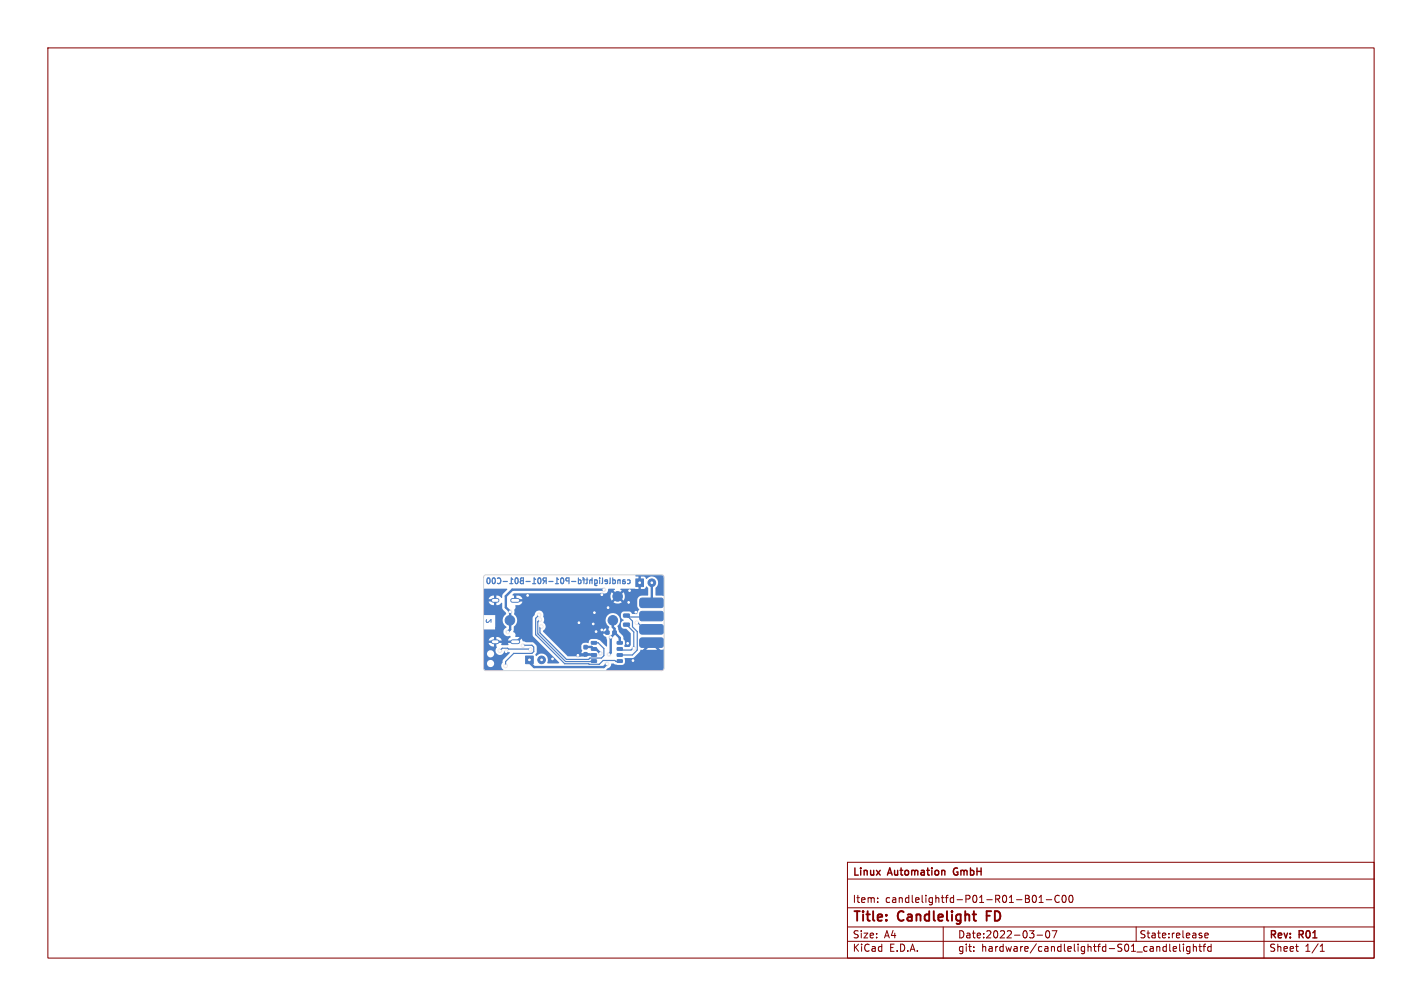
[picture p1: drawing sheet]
<svg xmlns="http://www.w3.org/2000/svg" width="297mm" height="210mm" viewBox="0 0 297 210" stroke-linecap="round" stroke-linejoin="round" font-family="sans-serif">
<defs><g id="words">
<g font-size="2.8" fill="#840000">
<text x="178" y="192.8">Title:</text>
<text x="187.5" y="192.8">Candlelight</text>
<text x="206.5" y="192.8">FD</text>
</g>
<g font-size="2.1" fill="#840000">
<text x="178" y="183.1">Linux</text>
<text x="185.5" y="183.1">Automation</text>
<text x="199.5" y="183.1">GmbH</text>
<text x="178" y="188.6">Item:</text>
<text x="184.8" y="188.6">candlelightfd-P01-R01-B01-C00</text>
<text x="178" y="196">Size:</text>
<text x="184.6" y="196">A4</text>
<text x="200" y="196">Date:2022-03-07</text>
<text x="237.9" y="196">State:release</text>
<text x="265" y="196.2">Rev:</text>
<text x="271.2" y="196.2">R01</text>
<text x="178" y="198.8">KiCad</text>
<text x="185.6" y="198.8">E.D.A.</text>
<text x="200" y="198.8">git:</text>
<text x="204.9" y="198.8">hardware/candlelightfd-S01_candlelightfd</text>
<text x="265" y="198.8">Sheet</text>
<text x="272.4" y="198.8">1/1</text>
</g>
<text font-size="1.7" fill="#4d7fc4" x="101.3" y="122.2">candlelightfd-P01-R01-B01-C00</text>
<text font-size="1.4" fill="#4d7fc4" x="102.8" y="130.2" transform="rotate(-90 102.8 130.2)">2</text>
</g></defs>
<g fill="none" stroke="#840000" stroke-width=".21">
<path d="M10 10h277v190h-277zM177 180h110v20h-110zM177 196.5h110M177 193.5h110M177 189.5h110M177 183.5h110M183.3 188.3v.1M183.3 187.5v.1M197 193.5v6.5M203.4 198.5v.1M203.4 197.7v.1M215.8 187l.2-.1a.8 .8 0 0 1 .5 .7 .8 .8 0 0 1-.5 .8 1 1 0 0 1-.2-1.4z"/>
<path d="M216.6 195.2h1.1M217 188.4h.9M217 187.3l.5-.4v1.5M218.5 187.8h1.2M218.6 194.4l.1-.1a.8 .8 0 0 1 .6 .7 .8 .8 0 0 1-.6 .8 1 1 0 0 1-.1-1.4zM219.7 194.3h1l-.6 1.5M221.2 187a.71 .71 0 0 0-.9 .5 .71 .71 0 0 0 .7 .9l.2-.1M222 187l.2-.1a.8 .8 0 0 1 .5 .7 .8 .8 0 0 1-.5 .8l-.2-.1-.2-.5zM223.5 187l.1-.1a.8 .8 0 0 1 .5 .7 .8 .8 0 0 1-.5 .8 1 1 0 0 1-.1-1.4zM237.3 193.5v3M244.3 197.1v1.3l.2 .2M245 198.1l.7-.1v-.3l-.5-.1-.2 .2 .1 .7h.6"/>
<path d="M246.4 197.1v1.3l.2 .2M247.2 197.1v.1M247.2 197.6v1M248.5 197.7l-.4-.1-.3 .3 .2 .6h.5M248.5 197.6v1.2l-.3 .3-.3-.1M249.2 197.7l.3-.1 .3 .1 .1 .9M249.2 197.1v1.5M250.4 197.6h.6M250.6 197.1v1.3l.4 .2M250.9 195.3l.2 .2-.2 .3M250.9 194.8l.1 .1M251.2 197.6h.6"/>
<path d="M251.6 195.3l.8-.2-.1-.2-.4-.1-.3 .2 .1 .7h.6M251.8 197.1l-.3 .2v1.3M253 197.7l-.5-.1-.3 .3 .2 .6h.6M253 197.1v1.5M264 193.5v6.5M270.6 197.6h.6M271 198.6h.2M275.7 198.6h.9M275.7 197.5l.5-.4v1.5"/>
</g>
<path d="M203.1 190.9h.8M203.5 192.1l.4 .1" fill="none" stroke="#840000" stroke-width=".4"/>
<g fill="none" stroke="#4d7fc4" stroke-width=".25">
<path d="M109.2 134.8l1.9-.1 .4 .4v.9l-.4 .4h-3.8l-1.7 1.7v.9M110.8 135.6l-4.6-.1-.2-.2h-1.1l-.5 .5M112.6 128.4l-.7 .7v3.4l6 6.1 7.3 .1 .8-.8h2.4l.3 .2h.8M112.8 129.4l-.5 .4v2.5l5.8 5.8h6M113.1 130.8l-.3 .3v1l5.5 5.6h4.6l.3-.3h2.4l.5-.5v-1.5l-1.2-1.2h-.8M125.8 120.6v1.1l-.1 .1M126.9 121.4l-.6-.1 .1-.2 .3-.1 .2 .2-.1 .6h-.4M127.4 120.6v1.1l-.1 .1M128 121.1l.3-.1 .2 .3-.1 .5h-.4M128 120.6v1.2M129.5 121.2l-.4-.1-.1 .7M129.5 121v.8"/>
<path d="M130.1 121.3l.5 .3-.1 .2h-.4M130.6 121.1h-.5v.7M130.8 130.4l1.6 1.5v3.4h-.2l-.4 .4h-2.1l-.2-.2M131.1 121.1l.3-.1 .2 .3-.1 .5h-.4M133 130h.2l1.3 1.3h1.7M136.1 128.6l-.2 .2h-4.7l-.4-.3 1.3 1.1v1.2l1 1v3.9l-1 1h-2.6"/>
</g>
<path d="M103 125.3h.8M103 134h.8M107.1 125.3h1.1M107.1 134h1.1" fill="none" stroke="#4d7fc4" stroke-width="1"/>
<g fill="#4d7fc4" stroke="#4d7fc4" stroke-width=".21">
<path d="M133.7 133.3l.4-.1h4.1l.4 .3v1.3l-.1 .2-.4 .2-4.1-.1-.4-.3v-1.1z"/>
<path d="M133.7 130.5l.4-.1h4.1l.4 .4v1.2l-.1 .2-.4 .2h-4.1l-.4-.4v-1.1z"/>
<path d="M133.7 127.8l.4-.2h4.1l.4 .4v1.2l-.1 .3-.4 .1h-4.1l-.4-.4v-1.1z"/>
<path d="M133.7 125l.4-.2 4.1 .1 .4 .3v1.3l-.1 .2-.4 .1h-4.1l-.4-.3v-1.2z"/>
<path d="M109.8 136.9h1.6v1.6h-1.6z"/>
<path d="M132.8 120.8h1.6v1.7h-1.6z"/>
<path d="M123.5 137.7h1l.1 .5-1 .1z"/>
<path d="M123.5 136.5l1-.1 .1 .5-1 .1z"/>
<path d="M123.5 135.2h1l.1 .5-1 .1z"/>
<path d="M123.5 133.9h1l.1 .5-1 .1z"/>
<path d="M128.9 133.9h1l.1 .5-1 .1z"/>
<path d="M128.9 135.2h1l.1 .5-1 .1z"/>
<path d="M128.9 136.5l1-.1 .1 .5-1 .1z"/>
<path d="M128.9 137.7h1l.1 .5-1 .1z"/>
<path d="M128 131.7h.7v.7h-.7z"/>
<path d="M126.5 131.7h.7v.7h-.7z"/>
<path d="M130.3 128.2h1.1l.1 .5-1.2 .1z"/>
<path d="M130.3 130.1h1.1l.1 .5-1.2 .1z"/>
<path d="M122 134.8h.6v.6h-.6z"/>
<path d="M122 136.3h.6v.6h-.6z"/>
<circle cx="113.1" cy="137.7" r=".8"/>
<circle cx="136.1" cy="121.6" r=".8"/>
<circle cx="128" cy="129.5" r="1"/>
<circle cx="129" cy="124.5" r="1"/>
<circle cx="106.5" cy="129.5" r="1"/>
</g>
<g fill="#ececec" stroke="#ececec" stroke-width=".21">
<circle cx="126.8" cy="138.6" r=".4"/>
<circle cx="127.6" cy="133.1" r=".4"/>
<circle cx="127.2" cy="136.6" r=".4"/>
<circle cx="110.2" cy="124.3" r=".4"/>
<circle cx="124.1" cy="127.9" r=".4"/>
<circle cx="131.5" cy="123.3" r=".4"/>
<circle cx="132.8" cy="127.8" r=".4"/>
<circle cx="105.7" cy="136" r=".4"/>
<circle cx="120.7" cy="136.8" r=".4"/>
<circle cx="131.3" cy="125.8" r=".4"/>
<circle cx="125.7" cy="124.2" r=".4"/>
<circle cx="127" cy="126.8" r=".4"/>
<circle cx="124.5" cy="131.9" r=".4"/>
<circle cx="123.9" cy="130.2" r=".4"/>
<circle cx="125.7" cy="131.5" r=".4"/>
<circle cx="115.4" cy="137.5" r=".4"/>
<circle cx="132.2" cy="137.9" r=".4"/>
<circle cx="120.9" cy="130" r=".4"/>
<circle cx="131.1" cy="134.3" r=".4"/>
<circle cx="106" cy="131.9" r=".4"/>
<circle cx="125.4" cy="136.4" r=".4"/>
<circle cx="106.5" cy="127.7" r=".4"/>
<circle cx="126.1" cy="123.1" r=".4"/>
<circle cx="133" cy="130" r=".4"/>
<circle cx="132.4" cy="135.3" r=".4"/>
<circle cx="105.6" cy="139" r=".4"/>
<circle cx="109.2" cy="134.8" r=".4"/>
<circle cx="113" cy="130.8" r=".4"/>
<circle cx="112.8" cy="129.4" r=".4"/>
<circle cx="112.6" cy="128.4" r=".4"/>
<circle cx="110.8" cy="135.6" r=".4"/>
<circle cx="104.4" cy="135.8" r=".4"/>
</g>
<path d="M109.5 132.4l-1.6 1.6h-.3M110.6 137.8v.5l.9 .9h14.6l.7-.6M122.4 135.1h1.1l.6 .5h.5l.8 .8M124.1 136.7l-1.7-.2-.3 .3h-1.4M125.7 124.2h1.3M126.1 123.1h-19.1l-1.3 1.4v2.3l.8 .9v3.7l-.4 .5M128 129.5v1.4l.4 .3v1.1l-.8 .8v3.1l-.4 .4M128.4 132.1l1.1 1.1v1M136.1 121.7v4.1" fill="none" stroke="#4d7fc4" stroke-width=".5"/>
<g fill="#4d7fc4">
<path d="M127.7 138.6l.5-.1 .7 .3h1.2l.4-.5v-.9l1.9-.1 1.2-1.2 .2-.5 3.4 .1-1.1-1.2-1.1 1.2h-.8l1.9-1.8 1.9 1.8 .7-.1v3.9l-.4 .5h-11.6l-.1-.2 .4-.3a.99 .99 0 0 0 .7-.9z"/>
<path d="M101.1 122.9h4.8l-.9 1.1-.2 .8-.7-.4-.4-.1v2h.5l.6-.5 .2 1.3 .7 1a1.71 1.71 0 0 0 .1 2.8 .98 .98 0 0 0-.6 1.3 .98 .98 0 0 0 1.3 .5l.1 .3-.5 .7h1.7v.5h-1.7l.1 .4-.1 .1h-1.3l-.1-.1 .1-.4h-1.1l.1 .8a.99 .99 0 0 0-.2 1.2 .99 .99 0 0 0 1.1 .5l.3-.2 .4-.5 1.1 .2-1.4 1.5-.2 .7a1.14 1.14 0 0 0 .2 1.5l-3.7 .1-.4-.4v-1h.7a.75 .75 0 0 0 1.1 .6 .75 .75 0 0 0 .1-1.3 .75 .75 0 0 0-1.2 .5v.2h-.7v-2.1h.7a.75 .75 0 0 0 1.1 .6 .75 .75 0 0 0 .1-1.2 .75 .75 0 0 0-1.2 .5v.1h-.7v-2.3h1.1a1.02 1.02 0 0 0 1.1 .8v-.8h-2.2v-.5h2.2v-.7h.5v.7h1.1a1.21 1.21 0 0 0-1.6-.7 1.01 1.01 0 0 0-1.1 .7h-1.1v-2.2l.1-.1h2.3v-3l-2.4-.1v-2.7h1.1a1.02 1.02 0 0 0 1.1 .7v-.7h-2.2v-.5h2.2v-.8l-.7 .2-.4 .6h-1.1z"/>
<path d="M107.1 124.1l.3-.2h18.2a.99 .99 0 0 0 1 0 .99 .99 0 0 0 .5-1h1.3v.2l-.3 .2 .9 .8 .9-.8-.3-.2v-.2h3.7v-2.5l-.5-.1v-.3l5.6 .1 .3 .4v3.9l-1.7-.1-.1-1.6a1.36 1.36 0 0 0 .1-2 1.36 1.36 0 0 0-2 .2l-.4-.5h-.7v2.5h.7l.5-.5 .3 .4v1.4l-.1 .1h-1.2a1 1 0 0 0-1 1v1.2l.4 .7-.5 1h-1l-.6-.6h-1.1l-.3 .2-.3 .4v.8l.6 .4-.6 .5v1l.4 .3 .7 .1 .9 .9v2.4l-.2 .5h-.9l-.2-.2 .1-1.1-.3-.3-.2-.8-.7-.8-.3-1.1a1.56 1.56 0 0 0 .2-2.2 1.56 1.56 0 0 0-2.3-.2 1.81 1.81 0 0 0 .3 2.5l-.1 .3v1l-1.1 .1a.72 .72 0 0 0 .6 .6l.2 .7v1.2l-.1 .2-1.4-1.4-.7-.2h-1.1a.84 .84 0 0 0-.6 .9l-.8-.1-.4 .1-.3 .5 .1 .8a.48 .48 0 0 1-.1 .7l1.7 .1 .1 .1h1l.1 .1-.1 .1-2.8 .2-.1 .1h-2.7l-5.2-5.2h13.2v-.6a.68 .68 0 0 0-.6 .6h-12.6v-.1a1 1 0 0 0 .1-1.8l.2-.5-.2-.6a.96 .96 0 0 0-.7-1.3 .96 .96 0 0 0-1.2 .9l-.4 .7 .1 3.7 5.5 5.6h-2.5a1.4 1.4 0 0 0-.5-1.8 1.4 1.4 0 0 0-1.9 .4l-.1-.4 .3-.6-.1-1.3-.7-.6-1.6-.1a.65 .65 0 0 1-.8-.6l-.4-.4-.9-.1a.7 .7 0 0 0-.4-1l.1-1.1a1.71 1.71 0 0 0 .1-2.7v-.2a.79 .79 0 0 1 .3-1v-.6a1.21 1.21 0 0 0 1.4-.6l19.1 .1a1.49 1.49 0 0 0 1.7-.1l-.9-.8-.9 .8h-19v-.1h-1.7v-1.3h.5v.8h1.2l-.4-.6h18.8l.3 .9 .8-.9h.8l.8 .9a1.48 1.48 0 0 0 0-1.8l-.8 .9h-.8l-.8-.9-.3 .9h-18.8l-.4-.2h-1.2z"/>
</g>
<g fill="#fff" stroke="#fff" stroke-width=".21">
<circle cx="126.8" cy="138.6" r=".17"/>
<circle cx="127.6" cy="133.1" r=".17"/>
<circle cx="127.2" cy="136.6" r=".17"/>
<circle cx="110.2" cy="124.3" r=".17"/>
<circle cx="124.2" cy="127.9" r=".17"/>
<circle cx="131.5" cy="123.3" r=".17"/>
<circle cx="132.8" cy="127.8" r=".17"/>
<circle cx="105.7" cy="136" r=".17"/>
<circle cx="120.7" cy="136.8" r=".17"/>
<circle cx="131.3" cy="125.8" r=".17"/>
<circle cx="125.7" cy="124.2" r=".17"/>
<circle cx="127" cy="126.8" r=".18"/>
<circle cx="124.5" cy="131.9" r=".17"/>
<circle cx="123.9" cy="130.2" r=".17"/>
<circle cx="125.7" cy="131.5" r=".17"/>
<circle cx="115.4" cy="137.5" r=".18"/>
<circle cx="132.2" cy="137.9" r=".18"/>
<circle cx="120.9" cy="130" r=".17"/>
<circle cx="131.1" cy="134.3" r=".17"/>
<circle cx="106.1" cy="131.9" r=".18"/>
<circle cx="125.4" cy="136.4" r=".17"/>
<circle cx="106.5" cy="127.7" r=".17"/>
<circle cx="126.1" cy="123.1" r=".17"/>
<circle cx="133" cy="130" r=".17"/>
<circle cx="132.4" cy="135.3" r=".18"/>
<circle cx="105.6" cy="139" r=".17"/>
<circle cx="109.2" cy="134.8" r=".17"/>
<circle cx="113.1" cy="130.8" r=".17"/>
<circle cx="112.8" cy="129.3" r=".17"/>
<circle cx="112.6" cy="128.4" r=".17"/>
<circle cx="110.8" cy="135.6" r=".18"/>
<circle cx="104.4" cy="135.8" r=".17"/>
<circle cx="107.5" cy="137.5" r=".17"/>
<circle cx="102.5" cy="138.5" r=".17"/>
<circle cx="102.5" cy="136.5" r=".17"/>
<circle cx="107.1" cy="126.8" r=".17"/>
<circle cx="107.1" cy="132.5" r=".17"/>
<circle cx="110.6" cy="137.8" r=".17"/>
<circle cx="113.1" cy="137.8" r=".17"/>
<circle cx="133.6" cy="121.6" r=".17"/>
<circle cx="136.1" cy="121.6" r=".17"/>
</g>
<path d="M103 125.3h.8M103 134h.8M107.1 125.3h1.1M107.1 134h1.1" fill="none" stroke="#fff" stroke-width=".6"/>
<path d="M101.2 120.1l.3-.1 37 .1 .2 .4-.1 19.3-.4 .2-37-.1-.2-.4v-19z" fill="none" stroke="#d0d2cd" stroke-width=".21"/>
<use href="#words"/>
</svg>
